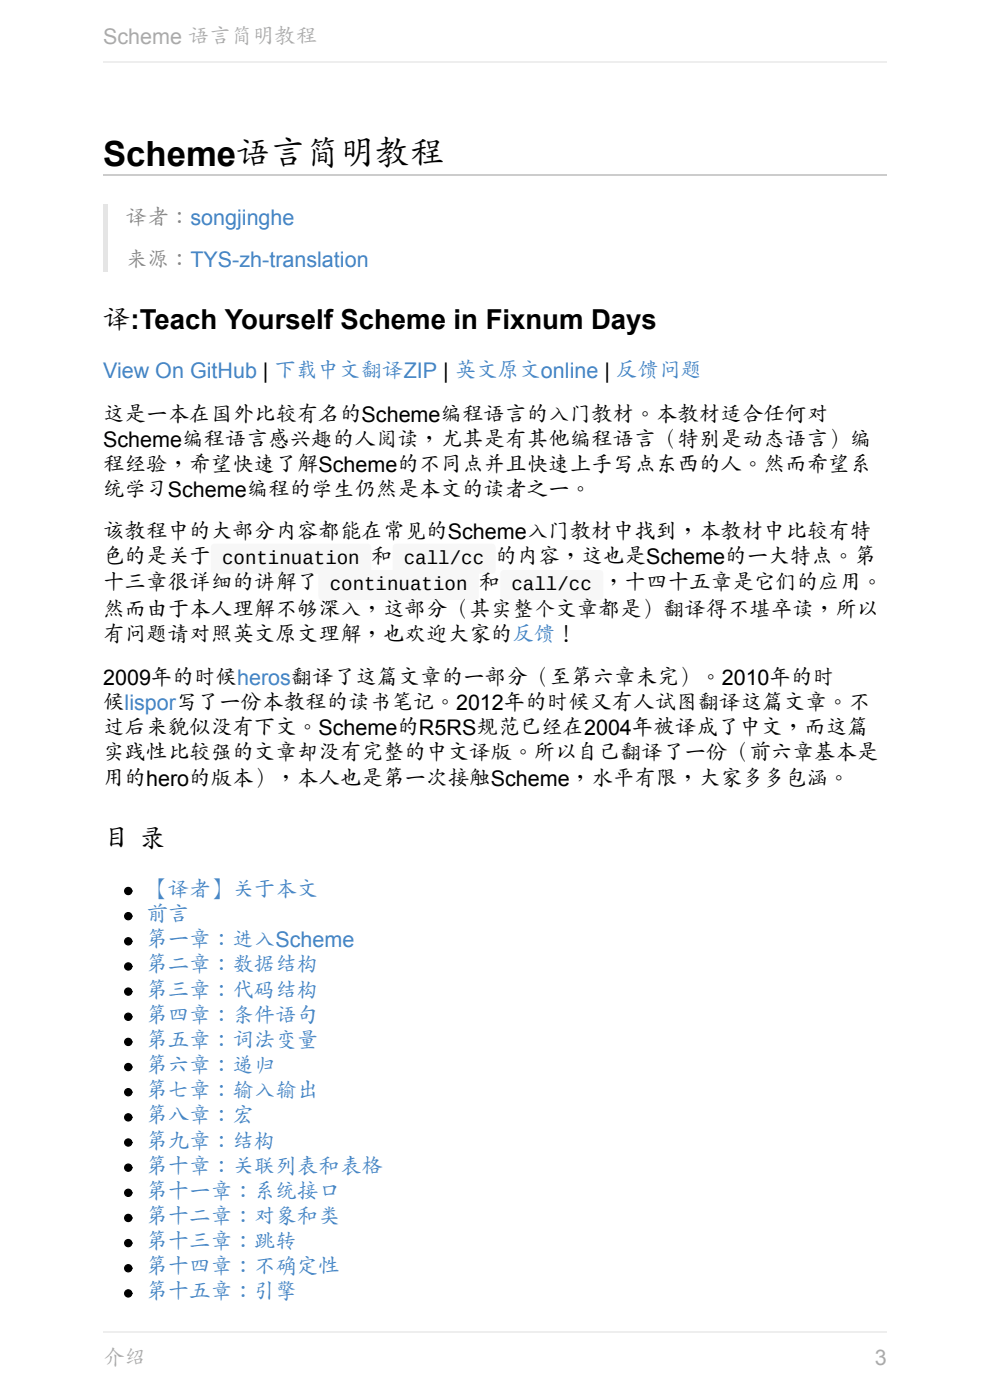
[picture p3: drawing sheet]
<svg xmlns="http://www.w3.org/2000/svg" width="210mm" height="297mm" viewBox="0 0 210 297" stroke-linecap="round" stroke-linejoin="round" font-family="sans-serif">
<defs><g id="words">
<text font-size="7.4" x="21.9" y="35.3">Scheme语言简明教程</text>
<g font-size="5.8">
<text x="21.9" y="69.9">译:Teach Yourself Scheme in Fixnum Days</text>
<text x="21.9" y="179.9">目 录</text>
</g>
<g font-size="4.6" fill="#aaa">
<text x="21.9" y="9.4">Scheme 语言简明教程</text>
<text x="21.9" y="289.6">介绍</text>
<text x="185.6" y="289.6">3</text>
</g>
<g font-size="4.6" fill="#858585">
<text x="26.7" y="47.8">译者：songjinghe</text>
<text x="26.7" y="56.7">来源：TYS-zh-translation</text>
</g>
<g font-size="4.6" fill="#4183c4">
<text x="21.9" y="80.3">View On GitHub | 下载中文翻译ZIP | 英文原文online | 反馈问题</text>
<text x="31" y="190.3">【译者】关于本文</text>
<text x="31" y="195.6">前言</text>
<text x="31" y="201">第一章：进入Scheme</text>
<text x="31" y="206.3">第二章：数据结构</text>
<text x="31" y="211.6">第三章：代码结构</text>
<text x="31" y="217">第四章：条件语句</text>
<text x="31" y="222.3">第五章：词法变量</text>
<text x="31" y="227.6">第六章：递归</text>
<text x="31" y="233">第七章：输入输出</text>
<text x="31" y="238.3">第八章：宏</text>
<text x="31" y="243.6">第九章：结构</text>
<text x="31" y="249">第十章：关联列表和表格</text>
<text x="31" y="254.3">第十一章：系统接口</text>
<text x="31" y="259.7">第十二章：对象和类</text>
<text x="31" y="265">第十三章：跳转</text>
<text x="31" y="270.3">第十四章：不确定性</text>
<text x="31" y="275.7">第十五章：引擎</text>
</g>
<g font-size="4.6">
<text x="21.9" y="89.4">这是一本在国外比较有名的Scheme编程语言的入门教材。本教材适合任何对</text>
<text x="21.9" y="94.8">Scheme编程语言感兴趣的人阅读，尤其是有其他编程语言（特别是动态语言）编</text>
<text x="21.9" y="100.1">程经验，希望快速了解Scheme的不同点并且快速上手写点东西的人。然而希望系</text>
<text x="21.9" y="105.4">统学习Scheme编程的学生仍然是本文的读者之一。</text>
<text x="21.9" y="114.3">该教程中的大部分内容都能在常见的Scheme入门教材中找到，本教材中比较有特</text>
<text x="21.9" y="119.7">色的是关于</text>
<text x="21.9" y="125.3">十三章很详细的讲解了</text>
<text x="21.9" y="130.8">然而由于本人理解不够深入，这部分（其实整个文章都是）翻译得不堪卒读，所以</text>
<text x="21.9" y="136.2">有问题请对照英文原文理解，也欢迎大家的反馈！</text>
<text x="21.9" y="145.3">2009年的时候heros翻译了这篇文章的一部分（至第六章未完）。2010年的时</text>
<text x="21.9" y="150.7">候lispor写了一份本教程的读书笔记。2012年的时候又有人试图翻译这篇文章。不</text>
<text x="21.9" y="156">过后来貌似没有下文。Scheme的R5RS规范已经在2004年被译成了中文，而这篇</text>
<text x="21.9" y="161.3">实践性比较强的文章却没有完整的中文译版。所以自己翻译了一份（前六章基本是</text>
<text x="21.9" y="166.7">用的hero的版本），本人也是第一次接触Scheme，水平有限，大家多多包涵。</text>
</g>
<g font-size="4.1">
<text x="47.1" y="119.7">continuation 和</text>
<text x="85.7" y="119.7">call/cc 的内容，这也是Scheme的一大特点。第</text>
<text x="69.9" y="125.3">continuation 和</text>
<text x="108.5" y="125.3">call/cc ，十四十五章是它们的应用。</text>
</g>
</g></defs>
<path d="M21.9 37.2h166.2" fill="none" stroke="#ccc" stroke-width=".25"/>
<path d="M21.9 43.4h1v14.3h-1z" fill="#e5e5e5"/>
<g fill="#f7f7f7">
<path d="M44.9 115.6l.6-.3h32.5a.76 .76 0 0 1 .7 .8v4.8a.76 .76 0 0 1-.7 .8h-32.5a.76 .76 0 0 1-.8-.8v-4.8z" fill-rule="evenodd"/>
<path d="M83.5 115.6l.6-.3h20.3a.76 .76 0 0 1 .7 .8v4.8a.76 .76 0 0 1-.7 .8h-20.3a.76 .76 0 0 1-.8-.8v-4.8z" fill-rule="evenodd"/>
<path d="M67.8 121.2l.5-.3h32.5a.76 .76 0 0 1 .8 .8v4.8a.76 .76 0 0 1-.8 .8h-32.5a.76 .76 0 0 1-.7-.8v-4.8z" fill-rule="evenodd"/>
<path d="M106.4 121.2l.5-.3h20.3a.76 .76 0 0 1 .8 .8v4.8a.76 .76 0 0 1-.8 .8h-20.3a.76 .76 0 0 1-.8-.8v-4.8z" fill-rule="evenodd"/>
</g>
<g fill="#000" stroke="#000" stroke-width=".25">
<circle cx="27.2" cy="199.7" r=".76"/>
<circle cx="27.2" cy="189" r=".76"/>
<circle cx="27.2" cy="194.4" r=".76"/>
<circle cx="27.2" cy="205" r=".76"/>
<circle cx="27.2" cy="210.4" r=".76"/>
<circle cx="27.2" cy="215.7" r=".76"/>
<circle cx="27.2" cy="226.4" r=".76"/>
<circle cx="27.2" cy="221" r=".76"/>
<circle cx="27.2" cy="231.7" r=".76"/>
<circle cx="27.2" cy="237" r=".76"/>
<circle cx="27.2" cy="258.4" r=".76"/>
<circle cx="27.2" cy="253" r=".76"/>
<circle cx="27.2" cy="247.7" r=".76"/>
<circle cx="27.2" cy="242.4" r=".76"/>
<circle cx="27.2" cy="263.7" r=".76"/>
<circle cx="27.2" cy="274.4" r=".76"/>
<circle cx="27.2" cy="269.1" r=".76"/>
</g>
<path d="M21.9 13.1h166.2M21.9 282.6h166.2" fill="none" stroke="#eee" stroke-width=".25"/>
<use href="#words"/>
</svg>
